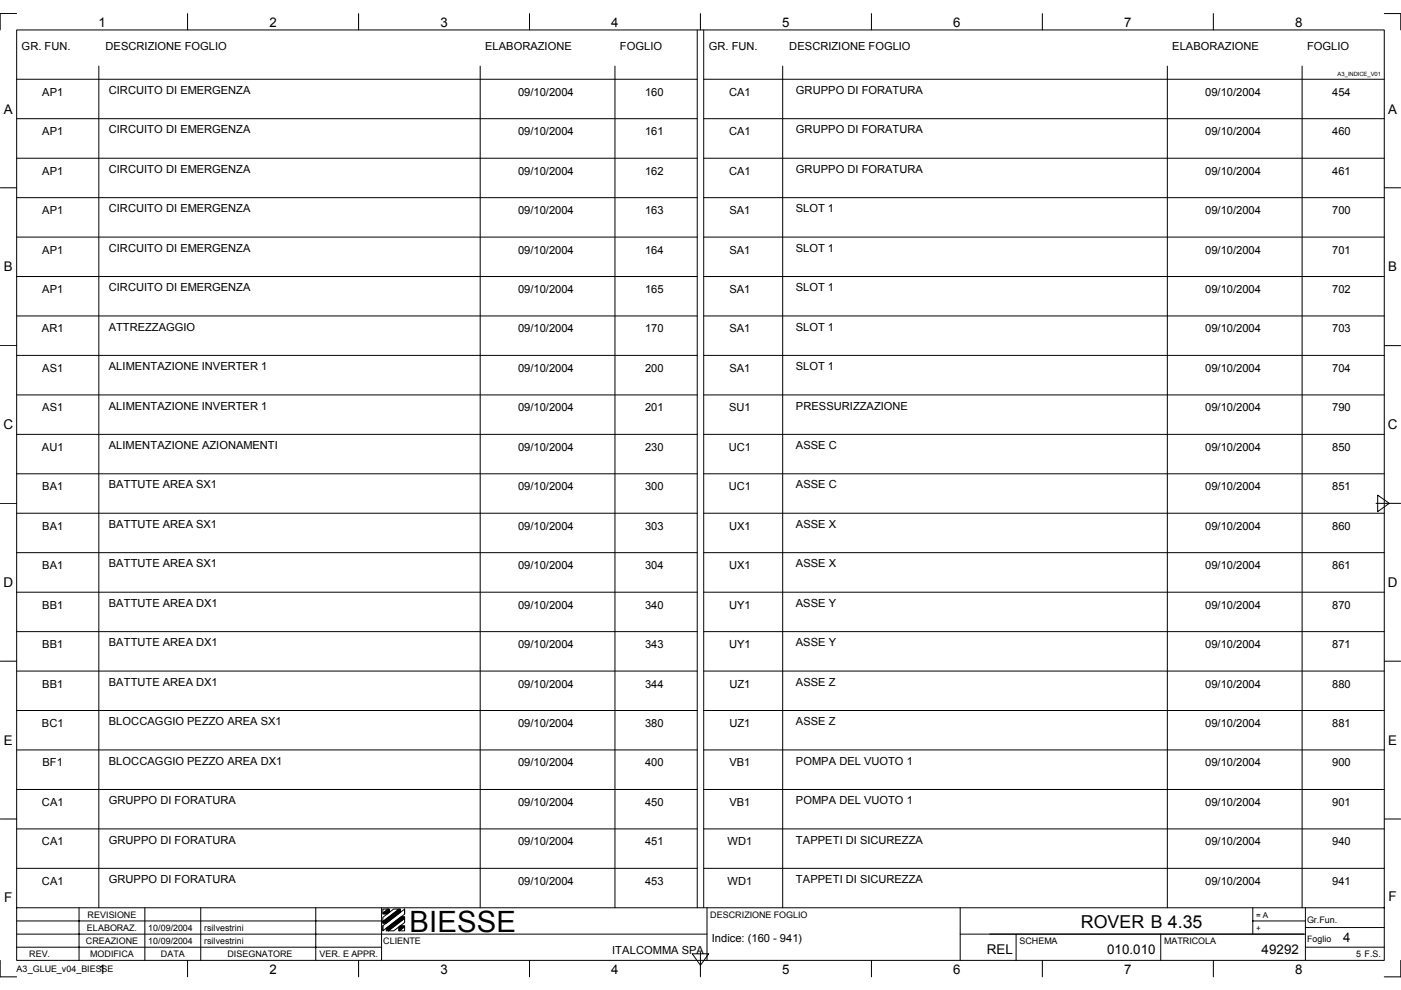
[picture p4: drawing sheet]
<svg xmlns="http://www.w3.org/2000/svg" width="297mm" height="210mm" viewBox="0 0 297 210" stroke-linecap="round" stroke-linejoin="round" font-family="sans-serif">
<defs><g id="words">
<text font-size="6.2" x="86.8" y="197.7">BIESSE</text>
<text font-size="3.8" x="229.2" y="196.7">ROVER B 4.35</text>
<g font-size="2.9">
<text x=".8" y="91">C</text>
<text x="294.2" y="91">C</text>
<text x=".8" y="124.4">D</text>
<text x="294.2" y="124.4">D</text>
<text x=".9" y="191.3">F</text>
<text x="294.4" y="191">F</text>
<text x="209.2" y="202.2">REL</text>
</g>
<g font-size="2.8">
<text x="20.9" y="5.7">1</text>
<text x="57.1" y="5.7">2</text>
<text x="93.4" y="5.7">3</text>
<text x="129.6" y="5.7">4</text>
<text x="165.8" y="5.7">5</text>
<text x="202.1" y="5.7">6</text>
<text x="238.3" y="5.7">7</text>
<text x="274.6" y="5.7">8</text>
<text x=".8" y="24.1">A</text>
<text x="294.3" y="24.1">A</text>
<text x=".8" y="57.5">B</text>
<text x="294.3" y="57.5">B</text>
<text x=".8" y="157.9">E</text>
<text x="294.3" y="157.9">E</text>
<text x="234.7" y="202.2">010.010</text>
<text x="267.5" y="202.2">49292</text>
<text x="284.8" y="199.8">4</text>
<text x="20.9" y="206.5">1</text>
<text x="57.1" y="206.5">2</text>
<text x="93.4" y="206.5">3</text>
<text x="129.6" y="206.5">4</text>
<text x="165.8" y="206.5">5</text>
<text x="202.1" y="206.5">6</text>
<text x="238.3" y="206.5">7</text>
<text x="274.6" y="206.5">8</text>
</g>
<g font-size="2.4">
<text x="4.6" y="10.5">GR. FUN.</text>
<text x="22.4" y="10.5">DESCRIZIONE FOGLIO</text>
<text x="102.8" y="10.5">ELABORAZIONE</text>
<text x="131.4" y="10.5">FOGLIO</text>
<text x="150.3" y="10.5">GR. FUN.</text>
<text x="167.3" y="10.5">DESCRIZIONE FOGLIO</text>
<text x="248.5" y="10.5">ELABORAZIONE</text>
<text x="277.1" y="10.5">FOGLIO</text>
<text x="9" y="20.3">AP1</text>
<text x="23" y="19.9">CIRCUITO DI EMERGENZA</text>
<text x="109.8" y="20.3">09/10/2004</text>
<text x="136.8" y="20.3">160</text>
<text x="154.6" y="20.3">CA1</text>
<text x="168.7" y="19.9">GRUPPO DI FORATURA</text>
<text x="255.5" y="20.3">09/10/2004</text>
<text x="282.5" y="20.3">454</text>
<text x="9" y="28.7">AP1</text>
<text x="23" y="28.3">CIRCUITO DI EMERGENZA</text>
<text x="109.8" y="28.7">09/10/2004</text>
<text x="136.8" y="28.7">161</text>
<text x="154.6" y="28.7">CA1</text>
<text x="168.7" y="28.3">GRUPPO DI FORATURA</text>
<text x="255.5" y="28.7">09/10/2004</text>
<text x="282.5" y="28.7">460</text>
<text x="9" y="37">AP1</text>
<text x="23" y="36.7">CIRCUITO DI EMERGENZA</text>
<text x="109.8" y="37">09/10/2004</text>
<text x="136.8" y="37">162</text>
<text x="154.6" y="37">CA1</text>
<text x="168.7" y="36.7">GRUPPO DI FORATURA</text>
<text x="255.5" y="37">09/10/2004</text>
<text x="282.5" y="37">461</text>
<text x="9" y="45.4">AP1</text>
<text x="23" y="45">CIRCUITO DI EMERGENZA</text>
<text x="109.8" y="45.4">09/10/2004</text>
<text x="136.8" y="45.4">163</text>
<text x="154.6" y="45.4">SA1</text>
<text x="168.7" y="45">SLOT 1</text>
<text x="255.5" y="45.4">09/10/2004</text>
<text x="282.5" y="45.4">700</text>
<text x="9" y="53.8">AP1</text>
<text x="23" y="53.4">CIRCUITO DI EMERGENZA</text>
<text x="109.8" y="53.8">09/10/2004</text>
<text x="136.8" y="53.8">164</text>
<text x="154.6" y="53.8">SA1</text>
<text x="168.7" y="53.4">SLOT 1</text>
<text x="255.5" y="53.8">09/10/2004</text>
<text x="282.5" y="53.8">701</text>
<text x="9" y="62.1">AP1</text>
<text x="23" y="61.7">CIRCUITO DI EMERGENZA</text>
<text x="109.8" y="62.1">09/10/2004</text>
<text x="136.8" y="62.1">165</text>
<text x="154.6" y="62.1">SA1</text>
<text x="168.7" y="61.7">SLOT 1</text>
<text x="255.5" y="62.1">09/10/2004</text>
<text x="282.5" y="62.1">702</text>
<text x="8.9" y="70.5">AR1</text>
<text x="23" y="70.1">ATTREZZAGGIO</text>
<text x="109.8" y="70.5">09/10/2004</text>
<text x="136.8" y="70.5">170</text>
<text x="154.6" y="70.5">SA1</text>
<text x="168.7" y="70.1">SLOT 1</text>
<text x="255.5" y="70.5">09/10/2004</text>
<text x="282.5" y="70.5">703</text>
<text x="9" y="78.8">AS1</text>
<text x="23" y="78.5">ALIMENTAZIONE INVERTER 1</text>
<text x="109.8" y="78.8">09/10/2004</text>
<text x="136.8" y="78.8">200</text>
<text x="154.6" y="78.8">SA1</text>
<text x="168.7" y="78.5">SLOT 1</text>
<text x="255.5" y="78.8">09/10/2004</text>
<text x="282.5" y="78.8">704</text>
<text x="9" y="87.2">AS1</text>
<text x="23" y="86.8">ALIMENTAZIONE INVERTER 1</text>
<text x="109.8" y="87.2">09/10/2004</text>
<text x="136.8" y="87.2">201</text>
<text x="154.6" y="87.2">SU1</text>
<text x="168.7" y="86.8">PRESSURIZZAZIONE</text>
<text x="255.5" y="87.2">09/10/2004</text>
<text x="282.5" y="87.2">790</text>
<text x="8.9" y="95.6">AU1</text>
<text x="23" y="95.2">ALIMENTAZIONE AZIONAMENTI</text>
<text x="109.8" y="95.6">09/10/2004</text>
<text x="136.8" y="95.6">230</text>
<text x="154.5" y="95.6">UC1</text>
<text x="168.7" y="95.2">ASSE C</text>
<text x="255.5" y="95.6">09/10/2004</text>
<text x="282.5" y="95.6">850</text>
<text x="9" y="103.9">BA1</text>
<text x="23" y="103.6">BATTUTE AREA SX1</text>
<text x="109.8" y="103.9">09/10/2004</text>
<text x="136.8" y="103.9">300</text>
<text x="154.5" y="103.9">UC1</text>
<text x="168.7" y="103.6">ASSE C</text>
<text x="255.5" y="103.9">09/10/2004</text>
<text x="282.5" y="103.9">851</text>
<text x="9" y="112.3">BA1</text>
<text x="23" y="111.9">BATTUTE AREA SX1</text>
<text x="109.8" y="112.3">09/10/2004</text>
<text x="136.8" y="112.3">303</text>
<text x="154.6" y="112.3">UX1</text>
<text x="168.7" y="111.9">ASSE X</text>
<text x="255.5" y="112.3">09/10/2004</text>
<text x="282.5" y="112.3">860</text>
<text x="9" y="120.7">BA1</text>
<text x="23" y="120.3">BATTUTE AREA SX1</text>
<text x="109.8" y="120.7">09/10/2004</text>
<text x="136.8" y="120.7">304</text>
<text x="154.6" y="120.7">UX1</text>
<text x="168.7" y="120.3">ASSE X</text>
<text x="255.5" y="120.7">09/10/2004</text>
<text x="282.5" y="120.7">861</text>
<text x="9" y="129">BB1</text>
<text x="23" y="128.7">BATTUTE AREA DX1</text>
<text x="109.8" y="129">09/10/2004</text>
<text x="136.8" y="129">340</text>
<text x="154.6" y="129">UY1</text>
<text x="168.7" y="128.7">ASSE Y</text>
<text x="255.5" y="129">09/10/2004</text>
<text x="282.5" y="129">870</text>
<text x="9" y="137.4">BB1</text>
<text x="23" y="137">BATTUTE AREA DX1</text>
<text x="109.8" y="137.4">09/10/2004</text>
<text x="136.8" y="137.4">343</text>
<text x="154.6" y="137.4">UY1</text>
<text x="168.7" y="137">ASSE Y</text>
<text x="255.5" y="137.4">09/10/2004</text>
<text x="282.5" y="137.4">871</text>
<text x="9" y="145.8">BB1</text>
<text x="23" y="145.4">BATTUTE AREA DX1</text>
<text x="109.8" y="145.8">09/10/2004</text>
<text x="136.8" y="145.8">344</text>
<text x="154.6" y="145.8">UZ1</text>
<text x="168.7" y="145.4">ASSE Z</text>
<text x="255.5" y="145.8">09/10/2004</text>
<text x="282.5" y="145.8">880</text>
<text x="8.9" y="154.1">BC1</text>
<text x="23" y="153.8">BLOCCAGGIO PEZZO AREA SX1</text>
<text x="109.8" y="154.1">09/10/2004</text>
<text x="136.8" y="154.1">380</text>
<text x="154.6" y="154.1">UZ1</text>
<text x="168.7" y="153.8">ASSE Z</text>
<text x="255.5" y="154.1">09/10/2004</text>
<text x="282.5" y="154.1">881</text>
<text x="9" y="162.5">BF1</text>
<text x="23" y="162.1">BLOCCAGGIO PEZZO AREA DX1</text>
<text x="109.8" y="162.5">09/10/2004</text>
<text x="136.8" y="162.5">400</text>
<text x="154.6" y="162.5">VB1</text>
<text x="168.7" y="162.1">POMPA DEL VUOTO 1</text>
<text x="255.5" y="162.5">09/10/2004</text>
<text x="282.5" y="162.5">900</text>
<text x="8.9" y="170.9">CA1</text>
<text x="23" y="170.5">GRUPPO DI FORATURA</text>
<text x="109.8" y="170.9">09/10/2004</text>
<text x="136.8" y="170.9">450</text>
<text x="154.6" y="170.9">VB1</text>
<text x="168.7" y="170.5">POMPA DEL VUOTO 1</text>
<text x="255.5" y="170.9">09/10/2004</text>
<text x="282.5" y="170.9">901</text>
<text x="8.9" y="179.2">CA1</text>
<text x="23" y="178.9">GRUPPO DI FORATURA</text>
<text x="109.8" y="179.2">09/10/2004</text>
<text x="136.8" y="179.2">451</text>
<text x="154.3" y="179.2">WD1</text>
<text x="168.7" y="178.9">TAPPETI DI SICUREZZA</text>
<text x="255.5" y="179.2">09/10/2004</text>
<text x="282.5" y="179.2">940</text>
<text x="8.9" y="187.6">CA1</text>
<text x="23" y="187.2">GRUPPO DI FORATURA</text>
<text x="109.8" y="187.6">09/10/2004</text>
<text x="136.8" y="187.6">453</text>
<text x="154.3" y="187.6">WD1</text>
<text x="168.7" y="187.2">TAPPETI DI SICUREZZA</text>
<text x="255.5" y="187.6">09/10/2004</text>
<text x="282.5" y="187.6">941</text>
<text x="129.8" y="202.2">ITALCOMMA SPA</text>
<text x="150.9" y="199.7">Indice: (160 - 941)</text>
</g>
<g font-size="1.9">
<text x="18.4" y="197.4">ELABORAZ.</text>
<text x="18.6" y="194.6">REVISIONE</text>
<text x="31.4" y="197.4">10/09/2004</text>
<text x="43.3" y="197.4">rsilvestrini</text>
<text x="150.6" y="194.6">DESCRIZIONE FOGLIO</text>
<text x="277.1" y="195.6">Gr.Fun.</text>
<text x="6.2" y="202.9">REV.</text>
<text x="18.2" y="200.1">CREAZIONE</text>
<text x="19.1" y="202.9">MODIFICA</text>
<text x="31.4" y="200.1">10/09/2004</text>
<text x="34.1" y="202.9">DATA</text>
<text x="43.3" y="200.1">rsilvestrini</text>
<text x="48.2" y="202.9">DISEGNATORE</text>
<text x="67.7" y="202.9">VER. E APPR.</text>
<text x="81.3" y="200.1">CLIENTE</text>
<text x="216.1" y="200.1">SCHEMA</text>
<text x="246.8" y="200.1">MATRICOLA</text>
<text x="277.1" y="199.8">Foglio</text>
<text x="287.6" y="202.9">5 F.S.</text>
<text x="3.5" y="206.1">A3_GLUE_v04_BIESSE</text>
</g>
<g font-size="1.7">
<text x="266.3" y="194.6">= A</text>
<text x="266.3" y="197.4">+</text>
</g>
<text font-size="1.2" x="283.6" y="16.1">A3_INDICE_V01</text>
</g></defs>
<g fill="none" stroke="#000" stroke-width=".21">
<path d="M3.5 6.3h290v197.3h-290zM3.5 2.9h-3.5v3.4M3.5 16.8h144.3M21 14v178.5M39.8 2.9v3.4M76 2.9v3.4M101.8 14v178.5M112.3 2.9v3.4M130.4 14v178.5M147.8 6.3v186.2M148.5 2.9v3.4M149.2 6.3v186.2"/>
<path d="M149.2 16.8h144.3M165.9 14v178.5M184.8 2.9v3.4M221 2.9v3.4M247.5 14v178.5M257.3 2.9v3.4M276.1 14v178.5M293.5 2.9h3.5v3.4M0 39.8h3.5M3.5 25.2h144.3M3.5 33.5h144.3M149.2 25.2h144.3"/>
<path d="M149.2 33.5h144.3M293.5 39.8h3.5M3.5 41.9h144.3M3.5 50.3h144.3M3.5 58.6h144.3M149.2 41.9h144.3M149.2 50.3h144.3M149.2 58.6h144.3M0 73.3h3.5M3.5 67h144.3M3.5 75.4h144.3M149.2 67h144.3"/>
<path d="M149.2 75.4h144.3M293.5 73.3h3.5M3.5 83.7h144.3M3.5 92.1h144.3M149.2 83.7h144.3M149.2 92.1h144.3M0 106.7h3.5M3.5 100.5h144.3M3.5 108.8h144.3M3.5 117.2h144.3M149.2 100.5h144.3M149.2 108.8h144.3"/>
<path d="M149.2 117.2h144.3M291.8 106.7h5.2M292.1 105l2.5 1.7-2.5 1.8zM3.5 125.6h144.3M3.5 133.9h144.3M149.2 125.6h144.3M149.2 133.9h144.3M0 140.2h3.5M3.5 142.3h144.3M3.5 150.6h144.3M3.5 159h144.3M149.2 142.3h144.3"/>
<path d="M149.2 150.6h144.3M149.2 159h144.3M293.5 140.2h3.5M0 173.7h3.5M3.5 167.4h144.3M3.5 175.7h144.3M149.2 167.4h144.3M149.2 175.7h144.3M293.5 173.7h3.5M3.5 192.5h290M3.5 198.1h146.4M3.5 195.3h77.4"/>
<path d="M3.5 184.1h144.3M16.8 192.5v11.1M30.7 192.5v11.1M42.6 192.5v11.1M66.9 192.5v11.1M80.9 192.5v11.1M81.2 196.3l4.6-3.6v1.1l-4.6 3.6zM81.2 194.5l2.3-1.8h1.1l-3.4 2.7zM81.2 192.7h1.1l-1.1 .9zM81.2 195.4v.3M81.2 196.3v1M82.3 197.4l3.5-2.7v.9l-2.3 1.8z"/>
<path d="M84.7 197.4l1.1-.9v.9zM85.8 192.7v1.1M149.2 184.1h144.3M149.9 192.5v11.1M203.6 198.1h73.2M203.6 192.5v11.1M215.4 198.1v5.5M246.1 198.1v5.5M265.6 195.3h11.2M265.6 192.5v5.6M276.8 192.5v11.1M276.8 196.7h16.7"/>
<path d="M0 203.6v3.5h3.5M3.5 200.8h77.4M39.8 203.6v3.5M76 203.6v3.5M112.3 203.6v3.5M146.8 202.2h3.5l-1.8 2.5zM148.5 201.9v5.2M184.8 203.6v3.5M221 203.6v3.5M257.3 203.6v3.5M276.8 200.8h16.7M297 203.6v3.5h-3.5"/>
</g>
<g fill="#000" stroke="#000" stroke-width=".21">
<path d="M81.2 193.6l1.1-.9h.3v.7l-.5 .4h-.9z" fill-rule="evenodd"/>
<path d="M81.9 196.8l3.2-2.4h.7v.3l-3.5 2.7h-.4z" fill-rule="evenodd"/>
<path d="M81.2 195.4l3.4-2.7h.3v.7l-3 2.3h-.7z" fill-rule="evenodd"/>
<path d="M84.5 196.6l.4-.3h.9v.2l-1.1 .9h-.2z" fill-rule="evenodd"/>
</g>
<use href="#words"/>
</svg>
